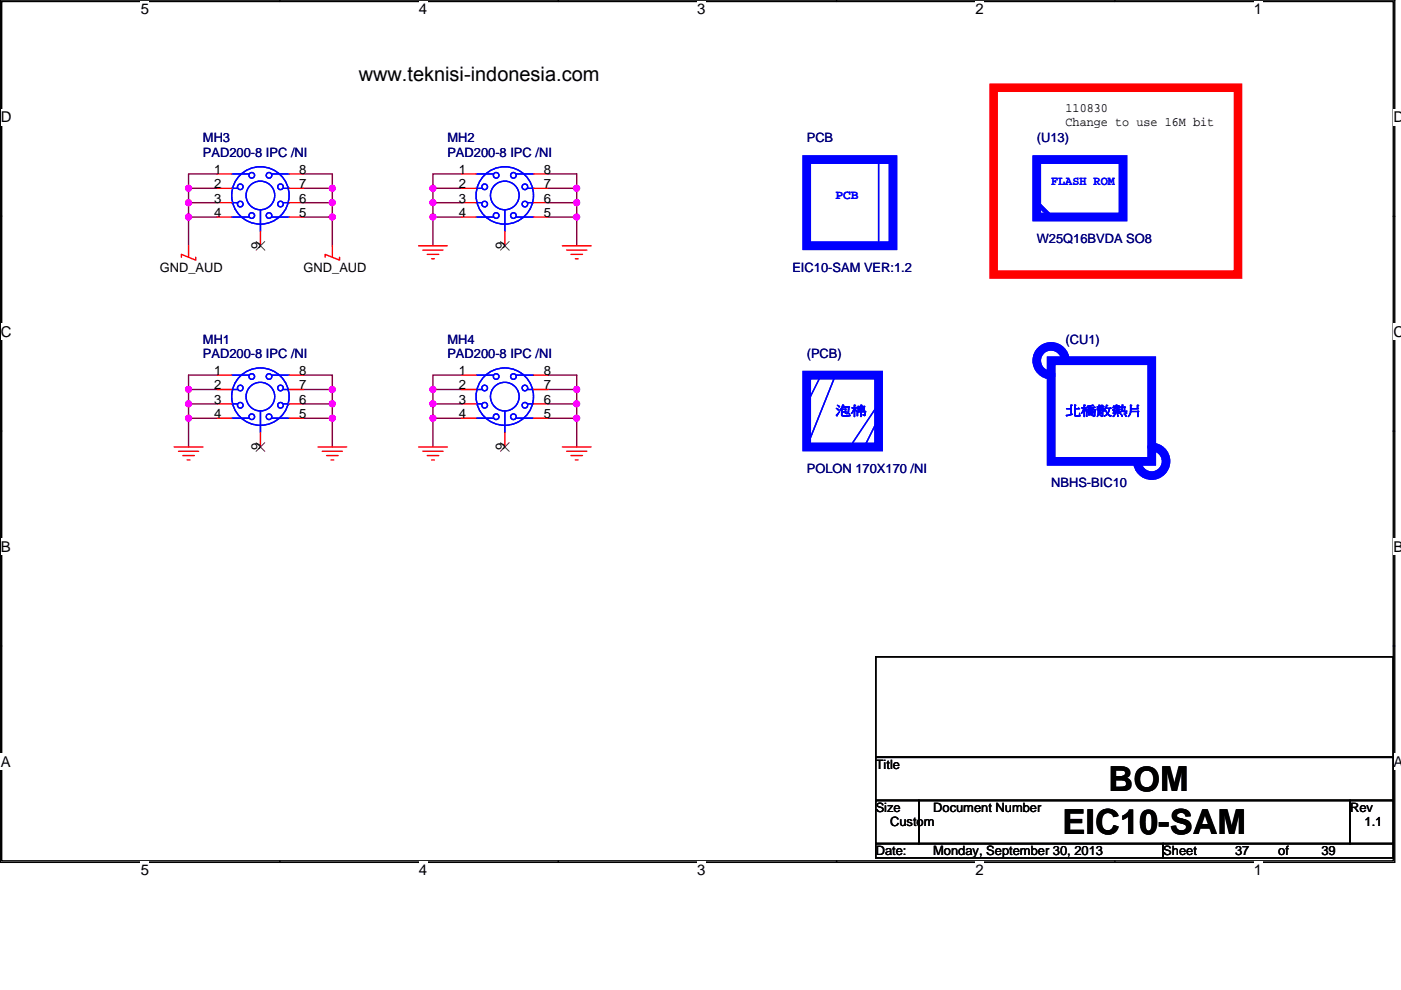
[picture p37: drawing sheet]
<svg xmlns="http://www.w3.org/2000/svg" width="297mm" height="210mm" viewBox="0 0 297 210" stroke-linecap="round" stroke-linejoin="round" font-family="sans-serif">
<defs><g id="words">
<g font-size="7.3">
<text x="235.1" y="167.9">BOM</text>
<text x="225.3" y="177">EIC10-SAM</text>
</g>
<text font-size="4.2" x="76" y="17.1">www.teknisi-indonesia.com</text>
<g font-size="3.2">
<text x="29.8" y="3">5</text>
<text x="88.8" y="3">4</text>
<text x="147.8" y="3">3</text>
<text x="206.9" y="3">2</text>
<text x="265.9" y="3">1</text>
<text x=".1" y="25.9">D</text>
<text x="295.5" y="25.9">D</text>
<text x=".1" y="71.5">C</text>
<text x="295.5" y="71.5">C</text>
<text x=".1" y="117">B</text>
<text x="295.5" y="117">B</text>
<text x=".1" y="162.6">A</text>
<text x="295.5" y="162.6">A</text>
<text x="29.8" y="185.5">5</text>
<text x="88.8" y="185.5">4</text>
<text x="147.8" y="185.5">3</text>
<text x="206.9" y="185.5">2</text>
<text x="265.9" y="185.5">1</text>
</g>
<g font-size="2.8">
<text x="45.4" y="36.9">1</text>
<text x="45.4" y="39.9">2</text>
<text x="63.5" y="39.9">7</text>
<text x="63.5" y="36.9">8</text>
<text x="97.3" y="36.9">1</text>
<text x="97.3" y="39.9">2</text>
<text x="115.3" y="39.9">7</text>
<text x="115.3" y="36.9">8</text>
<text x="45.4" y="43">3</text>
<text x="45.4" y="46">4</text>
<text x="63.5" y="46">5</text>
<text x="63.5" y="43">6</text>
<text x="97.3" y="43">3</text>
<text x="97.3" y="46">4</text>
<text x="115.3" y="46">5</text>
<text x="115.3" y="43">6</text>
<text x="55.2" y="52.8" transform="rotate(-90 55.2 52.8)">9</text>
<text x="107" y="52.8" transform="rotate(-90 107 52.8)">9</text>
<text x="45.4" y="79.5">1</text>
<text x="45.4" y="82.6">2</text>
<text x="63.5" y="82.6">7</text>
<text x="63.5" y="79.5">8</text>
<text x="97.3" y="79.5">1</text>
<text x="97.3" y="82.6">2</text>
<text x="115.3" y="82.6">7</text>
<text x="115.3" y="79.5">8</text>
<text x="45.4" y="85.6">3</text>
<text x="45.4" y="88.7">4</text>
<text x="63.5" y="88.7">5</text>
<text x="63.5" y="85.6">6</text>
<text x="97.3" y="85.6">3</text>
<text x="97.3" y="88.7">4</text>
<text x="115.3" y="88.7">5</text>
<text x="115.3" y="85.6">6</text>
<text x="55.2" y="95.4" transform="rotate(-90 55.2 95.4)">9</text>
<text x="107" y="95.4" transform="rotate(-90 107 95.4)">9</text>
</g>
<g font-size="2.7">
<text x="225.9" y="23.8">110830</text>
<text x="225.9" y="26.8">Change to use 16M bit</text>
<text x="33.9" y="57.6">GND_AUD</text>
<text x="64.4" y="57.6">GND_AUD</text>
<text x="185.7" y="163.1">Title</text>
<text x="185.7" y="172.2">Size</text>
<text x="197.9" y="172.2">Document Number</text>
<text x="286.3" y="172.2">Rev</text>
<text x="188.7" y="175.3">Custom</text>
<text x="289.3" y="175.3">1.1</text>
<text x="185.7" y="181.4">Date:</text>
<text x="197.9" y="181.4">Monday, September 30, 2013</text>
<text x="246.6" y="181.4">Sheet</text>
<text x="261.9" y="181.4">37</text>
<text x="271" y="181.4">of</text>
<text x="280.2" y="181.4">39</text>
</g>
<g font-size="2.7" fill="#000080">
<text x="43" y="30.2">MH3</text>
<text x="43" y="33.3">PAD200-8 IPC /NI</text>
<text x="94.8" y="30.2">MH2</text>
<text x="94.8" y="33.3">PAD200-8 IPC /NI</text>
<text x="171" y="30.2">PCB</text>
<text x="219.8" y="30.2">(U13)</text>
<text x="219.8" y="51.5">W25Q16BVDA SO8</text>
<text x="168" y="57.6">EIC10-SAM VER:1.2</text>
<text x="43" y="72.9">MH1</text>
<text x="43" y="75.9">PAD200-8 IPC /NI</text>
<text x="94.8" y="72.9">MH4</text>
<text x="94.8" y="75.9">PAD200-8 IPC /NI</text>
<text x="171" y="75.9">(PCB)</text>
<text x="225.9" y="72.9">(CU1)</text>
<text x="171" y="100.3">POLON 170X170 /NI</text>
<text x="222.9" y="103.4">NBHS-BIC10</text>
</g>
<g font-size="2.7" fill="#00f">
<text x="222.9" y="39.2">FLASH ROM</text>
<text x="177.1" y="42.2">PCB</text>
<text x="177.1" y="87.9">泡棉</text>
<text x="225.9" y="87.9">北橋散熱片</text>
</g>
</g></defs>
<path d="M.1 0h295.6v182.9h-295.6zM.4 .3h295v182.3h-295z" fill="none" stroke="#000" stroke-width=".3"/>
<g fill="#fff">
<path d="M29.8 .2h1.8v3.5h-1.8z"/>
<path d="M29.8 182.7h1.8v3.5h-1.8z"/>
</g>
<path d="M59.3 0v.3M59.3 182.6v.3" fill="none" stroke="#000" stroke-width=".3"/>
<g fill="#fff">
<path d="M88.8 .2h1.8v3.5h-1.8z"/>
<path d="M88.8 182.7h1.8v3.5h-1.8z"/>
</g>
<path d="M118.4 0v.3M118.4 182.6v.3" fill="none" stroke="#000" stroke-width=".3"/>
<g fill="#fff">
<path d="M147.8 .2h1.8v3.5h-1.8z"/>
<path d="M147.8 182.7h1.8v3.5h-1.8z"/>
</g>
<path d="M177.4 0v.3M177.4 182.6v.3" fill="none" stroke="#000" stroke-width=".3"/>
<g fill="#fff">
<path d="M206.9 .2h1.7v3.5h-1.7z"/>
<path d="M206.9 182.7h1.7v3.5h-1.7z"/>
</g>
<path d="M236.4 0v.3M236.4 182.6v.3" fill="none" stroke="#000" stroke-width=".3"/>
<g fill="#fff">
<path d="M265.9 .2h1.7v3.5h-1.7z"/>
<path d="M265.9 182.7h1.7v3.5h-1.7z"/>
<path d="M.1 23.1h2.3v3.5h-2.3z"/>
<path d="M295.5 23.1h1.5v3.5h-1.5z"/>
<path d="M.1 68.6h2.3v3.6h-2.3z"/>
<path d="M295.5 68.6h1.5v3.6h-1.5z"/>
</g>
<path d="M.1 45.9h.3M295.4 45.9h.3" fill="none" stroke="#000" stroke-width=".3"/>
<g fill="#fff">
<path d="M.1 114.2h2.1v3.5h-2.1z"/>
<path d="M295.5 114.2h1.5v3.5h-1.5z"/>
</g>
<path d="M.1 91.4h.3M295.4 91.4h.3" fill="none" stroke="#000" stroke-width=".3"/>
<path d="M.2 91.3l.2 .1-.2 .1zM295.4 91.4l.1-.1v.2z" fill="#000" stroke="#000" stroke-width=".21"/>
<g fill="#fff">
<path d="M.1 159.8h2.2v3.5h-2.2z"/>
<path d="M295.5 159.8h1.5v3.5h-1.5z"/>
</g>
<path d="M.1 137h.3M185.7 139.3h109.7v21.3h-109.7zM295.4 137h.3M185.7 169.8h9.1v9.1h-9.1zM185.7 178.9h60.9v3.1h-60.9zM185.7 160.6h109.7v9.2h-109.7zM194.8 169.8h91.5v9.1h-91.5zM246.6 178.9h48.8v3.1h-48.8zM286.3 169.8h9.1v9.1h-9.1z" fill="none" stroke="#000" stroke-width=".3"/>
<g fill="none" stroke="#800040" stroke-width=".3">
<path d="M40 39.9h6.1M40 39.9v3.1M46.1 36.9h-6.1v3M64.4 36.9h6.1v3M64.4 39.9h6.1M70.5 39.9v3.1M91.8 39.9h6.1M91.8 39.9v3.1M97.9 36.9h-6.1v3M116.2 36.9h6.1v3M116.2 39.9h6.1M122.3 39.9v3.1"/>
<path d="M40 46h6.1M40 43h6.1M40 46v6.1M40 43v3M64.4 46h6.1M64.4 43h6.1M70.5 46v6.1M70.5 43v3M91.8 46h6.1M91.8 43h6.1M91.8 46v6.1M91.8 43v3"/>
<path d="M116.2 46h6.1M116.2 43h6.1M122.3 46v6.1M122.3 43v3M46.1 79.6h-6.1v3M64.4 79.6h6.1v3M97.9 79.6h-6.1v3M116.2 79.6h6.1v3M40 88.7h6.1M40 85.7h6.1M40 82.6h6.1M40 88.7v6.1"/>
<path d="M40 82.6v3.1M40 85.7v3M64.4 88.7h6.1M64.4 82.6h6.1M64.4 85.7h6.1M70.5 88.7v6.1M70.5 82.6v3.1M70.5 85.7v3M91.8 82.6h6.1M91.8 85.7h6.1M91.8 88.7h6.1M91.8 88.7v6.1"/>
<path d="M91.8 82.6v3.1M91.8 85.7v3M116.2 82.6h6.1M116.2 88.7h6.1M116.2 85.7h6.1M122.3 88.7v6.1M122.3 82.6v3.1M122.3 85.7v3"/>
</g>
<g fill="#f0f" stroke="#f0f" stroke-width=".3">
<circle cx="122.3" cy="46" r=".61"/>
<circle cx="40" cy="88.7" r=".61"/>
<circle cx="70.4" cy="88.7" r=".61"/>
<circle cx="91.8" cy="46" r=".61"/>
<circle cx="122.3" cy="88.7" r=".61"/>
<circle cx="40" cy="46" r=".61"/>
<circle cx="70.4" cy="46" r=".61"/>
<circle cx="70.4" cy="43" r=".61"/>
<circle cx="91.8" cy="88.7" r=".61"/>
<circle cx="122.3" cy="82.6" r=".61"/>
<circle cx="70.4" cy="82.6" r=".61"/>
<circle cx="91.8" cy="82.6" r=".61"/>
<circle cx="122.3" cy="39.9" r=".61"/>
<circle cx="91.8" cy="39.9" r=".61"/>
<circle cx="70.4" cy="39.9" r=".61"/>
<circle cx="40" cy="39.9" r=".61"/>
<circle cx="40" cy="82.6" r=".61"/>
<circle cx="91.8" cy="43" r=".61"/>
<circle cx="40" cy="43" r=".61"/>
<circle cx="40" cy="85.6" r=".61"/>
<circle cx="122.3" cy="85.6" r=".61"/>
<circle cx="122.3" cy="43" r=".61"/>
<circle cx="70.4" cy="85.6" r=".61"/>
<circle cx="91.8" cy="85.6" r=".61"/>
</g>
<g fill="none" stroke="#f00" stroke-width=".3">
<path d="M46.1 36.9h3M46.1 39.9h3M61.3 36.9h3.1M61.3 39.9h3.1M97.9 36.9h3M97.9 39.9h3M113.1 36.9h3.1M113.1 39.9h3.1M38.5 54.6v-.6l3 1.2v-.6M40 52.1v2.5M46.1 43h3M46.1 46h3"/>
<path d="M55.2 49.1v3M61.3 43h3.1M61.3 46h3.1M68.9 54.6v-.6l3.1 1.2v-.6M70.5 52.1v2.5M88.7 52.1h6.1M89.7 53h4.2M90.6 54h2.4M91.5 54.9h.6M97.9 43h3M97.9 46h3M107 49.1v3"/>
<path d="M113.1 43h3.1M113.1 46h3.1M119.2 52.1h6.1M120.1 53h4.3M121 54h2.5M122 54.9h.6M46.1 79.6h3M61.3 79.6h3.1M97.9 79.6h3M113.1 79.6h3.1M36.9 94.8h6.1M37.8 95.7h4.3"/>
<path d="M38.8 96.6h2.4M39.7 97.6h.6M46.1 82.6h3M46.1 85.7h3M46.1 88.7h3M55.2 91.8v3M61.3 82.6h3.1M61.3 85.7h3.1M61.3 88.7h3.1M67.4 94.8h6.1M68.3 95.7h4.3M69.2 96.6h2.5"/>
<path d="M70.2 97.6h.6M88.7 94.8h6.1M89.7 95.7h4.2M90.6 96.6h2.4M91.5 97.6h.6M97.9 82.6h3M97.9 85.7h3M97.9 88.7h3M107 91.8v3M113.1 82.6h3.1M113.1 85.7h3.1M113.1 88.7h3.1"/>
<path d="M119.2 94.8h6.1M120.1 95.7h4.3M121 96.6h2.5M122 97.6h.6"/>
</g>
<path d="M210.7 18.6h51.8v39.6h-51.8z" fill="none" stroke="#f00" stroke-width="1.8"/>
<g fill="none" stroke="#00f" stroke-width=".3">
<path d="M49.1 36.9h3.7M49.1 39.9h1.3M57.7 36.9h3.6M60.1 39.9h1.2M100.9 39.9h1.3M100.9 36.9h3.7M109.5 36.9h3.6M111.9 39.9h1.2M186.3 33.8v18.3M49.1 46h3.7M49.1 43h1.3M55.2 44.5v4.6"/>
<path d="M57.7 46h3.6M60.1 43h1.2M100.9 43h1.3M100.9 46h3.7M107 44.5v4.6M109.5 46h3.6M111.9 43h1.2M49.1 79.6h3.7M57.7 79.6h3.6M100.9 79.6h3.7M109.5 79.6h3.6M174.1 79.6l-3.1 6.1"/>
<path d="M177.1 79.6l-6.1 15.2M49.1 88.7h3.7M49.1 82.6h1.3M49.1 85.7h1.3M55.2 87.2v4.6M57.7 88.7h3.6M60.1 85.7h1.2M60.1 82.6h1.2M100.9 82.6h1.3M100.9 85.7h1.3M100.9 88.7h3.7M107 87.2v4.6"/>
<path d="M109.5 88.7h3.6M111.9 85.7h1.2M111.9 82.6h1.2M186.3 88.7l-3.1 6.1M186.3 85.7l-6.1 9.1"/>
<circle cx="50.9" cy="39.6" r=".59"/>
<circle cx="53.4" cy="37.2" r=".59"/>
<circle cx="57" cy="37.2" r=".59"/>
<circle cx="59.5" cy="39.6" r=".59"/>
<circle cx="102.8" cy="39.6" r=".59"/>
<circle cx="105.2" cy="37.2" r=".59"/>
<circle cx="108.9" cy="37.2" r=".59"/>
<circle cx="111.3" cy="39.6" r=".59"/>
<circle cx="50.9" cy="43.3" r=".59"/>
<circle cx="53.4" cy="45.7" r=".59"/>
<circle cx="55.2" cy="41.5" r="6.1"/>
<circle cx="55.2" cy="41.5" r="3"/>
<circle cx="57" cy="45.7" r=".59"/>
<circle cx="59.5" cy="43.3" r=".59"/>
<circle cx="102.8" cy="43.3" r=".59"/>
<circle cx="105.2" cy="45.7" r=".59"/>
<circle cx="107" cy="41.5" r="6.1"/>
<circle cx="107" cy="41.5" r="3"/>
<circle cx="108.9" cy="45.7" r=".59"/>
<circle cx="111.3" cy="43.3" r=".59"/>
<circle cx="53.4" cy="79.9" r=".59"/>
<circle cx="57" cy="79.9" r=".59"/>
<circle cx="105.2" cy="79.9" r=".59"/>
<circle cx="108.9" cy="79.9" r=".59"/>
<circle cx="50.9" cy="82.3" r=".59"/>
<circle cx="50.9" cy="86" r=".59"/>
<circle cx="53.4" cy="88.4" r=".59"/>
<circle cx="55.2" cy="84.1" r="6.1"/>
<circle cx="55.2" cy="84.1" r="3"/>
<circle cx="57" cy="88.4" r=".59"/>
<circle cx="59.5" cy="82.3" r=".59"/>
<circle cx="59.5" cy="86" r=".59"/>
<circle cx="102.8" cy="86" r=".59"/>
<circle cx="102.8" cy="82.3" r=".59"/>
<circle cx="105.2" cy="88.4" r=".59"/>
<circle cx="107" cy="84.1" r="6.1"/>
<circle cx="107" cy="84.1" r="3"/>
<circle cx="108.9" cy="88.4" r=".59"/>
<circle cx="111.3" cy="82.3" r=".59"/>
<circle cx="111.3" cy="86" r=".59"/>
</g>
<path d="M54.3 51.2l1.9 1.9M56.1 51.2l-1.8 1.9M106.1 51.2l1.9 1.9M107.9 51.2l-1.8 1.9M54.3 93.9l1.9 1.8M56.1 93.9l-1.8 1.8M106.1 93.9l1.9 1.8M107.9 93.9l-1.8 1.8" fill="none" stroke="#804000" stroke-width=".21"/>
<path d="M171 33.8h18.3v18.3h-18.3zM219.8 33.8h18.3v12.2h-18.3zM171 79.6h15.3v15.2h-15.3zM222.9 76.5h21.3v21.4h-21.3zM225.9 76.5a3 3 0 0 0-3.1-3 3 3 0 0 0-3 3 3 3 0 0 0 3 3M244.2 94.8a3 3 0 0 1 3 3 3 3 0 0 1-3 3.1 3 3 0 0 1-3.1-3.1" fill="none" stroke="#00f" stroke-width="1.8"/>
<path d="M219.8 43l3.1 3" fill="none" stroke="#00f" stroke-width=".91"/>
<use href="#words"/>
</svg>
